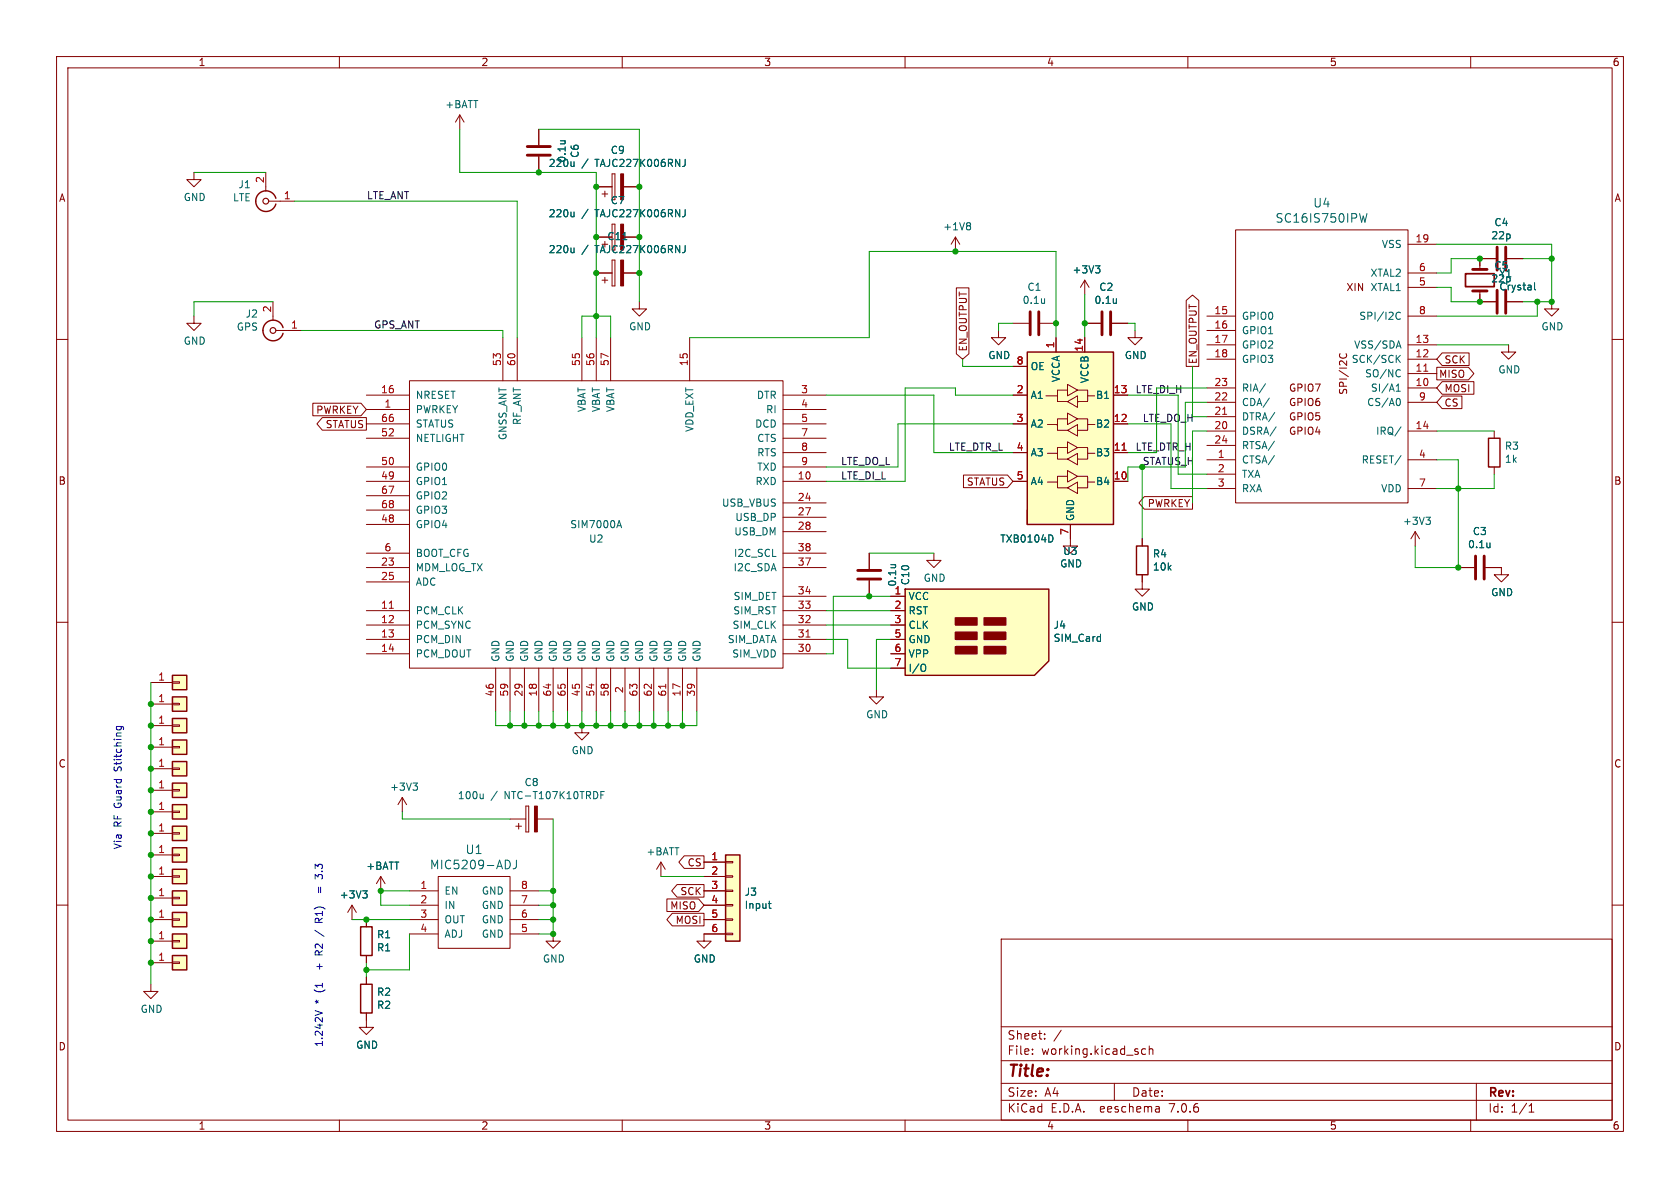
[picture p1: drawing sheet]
<svg xmlns="http://www.w3.org/2000/svg" width="297mm" height="210mm" viewBox="0 0 297 210" stroke-linecap="round" stroke-linejoin="round" font-family="sans-serif">
<defs><g id="words">
<text font-size="2.8" fill="#840000" x="178" y="190.9">Title:</text>
<g font-size="2.1" fill="#006464">
<text x="225.4" y="39.6">SC16IS750IPW</text>
<text x="232.1" y="36.9">U4</text>
<text x="75.9" y="153.9">MIC5209-ADJ</text>
<text x="82.2" y="151.2">U1</text>
</g>
<g font-size="2.1" fill="#840000">
<text x="178" y="184">Sheet:</text>
<text x="178" y="186.7">File:</text>
<text x="184.1" y="186.7">working.kicad_sch</text>
<text x="178" y="196.9">KiCad</text>
<text x="178" y="194.1">Size:</text>
<text x="184.7" y="194.1">A4</text>
<text x="185.7" y="196.9">E.D.A.</text>
<text x="194.6" y="196.9">eeschema</text>
<text x="200" y="194.1">Date:</text>
<text x="207" y="196.9">7.0.6</text>
<text x="263" y="194.3">Rev:</text>
<text x="263" y="196.9">Id:</text>
<text x="267.1" y="196.9">1/1</text>
</g>
<g font-size="1.8" fill="#840000">
<text x="35" y="11.9">1</text>
<text x="85" y="11.9">2</text>
<text x="135" y="11.9">3</text>
<text x="185" y="11.9">4</text>
<text x="235" y="11.9">5</text>
<text x="285" y="11.9">6</text>
<text x="10.3" y="35.9">A</text>
<text x="285.3" y="35.9">A</text>
<text x="237.9" y="51.7">XIN</text>
<text x="171.1" y="62.2" transform="rotate(-90 171.1 62.2)">EN_OUTPUT</text>
<text x="211.8" y="64.5" transform="rotate(-90 211.8 64.5)">EN_OUTPUT</text>
<text x="255.3" y="64.5">SCK</text>
<text x="227.8" y="72">GPIO6</text>
<text x="227.8" y="69.5">GPIO7</text>
<text x="238.4" y="69.9" transform="rotate(-90 238.4 69.9)">SPI/I2C</text>
<text x="254.3" y="67">MISO</text>
<text x="255.3" y="69.5">MOSI</text>
<text x="55.8" y="73.3">PWRKEY</text>
<text x="57.5" y="75.9">STATUS</text>
<text x="227.8" y="77.1">GPIO4</text>
<text x="227.8" y="74.5">GPIO5</text>
<text x="255.3" y="72.1">CS</text>
<text x="10.3" y="85.9">B</text>
<text x="170.8" y="86">STATUS</text>
<text x="202.8" y="89.9">PWRKEY</text>
<text x="285.3" y="85.9">B</text>
<text x="10.3" y="135.9">C</text>
<text x="285.3" y="135.9">C</text>
<text x="121.5" y="153.4">CS</text>
<text x="118.4" y="161">MISO</text>
<text x="120.2" y="158.4">SCK</text>
<text x="119.3" y="163.5">MOSI</text>
<text x="10.3" y="185.9">D</text>
<text x="285.3" y="185.9">D</text>
<text x="35" y="199.9">1</text>
<text x="85" y="199.9">2</text>
<text x="135" y="199.9">3</text>
<text x="185" y="199.9">4</text>
<text x="235" y="199.9">5</text>
<text x="285" y="199.9">6</text>
</g>
<g font-size="1.8" fill="#006464">
<text x="78.6" y="19.3">+BATT</text>
<text x="96.9" y="29.7">220u</text>
<text x="100.2" y="28.9" transform="rotate(-90 100.2 28.9)">0.1u</text>
<text x="102.5" y="28" transform="rotate(-90 102.5 28)">C6</text>
<text x="102.9" y="29.7">/</text>
<text x="105.4" y="29.7">TAJC227K006RNJ</text>
<text x="107.9" y="27.4">C9</text>
<text x="32.4" y="35.7">GND</text>
<text x="41.1" y="35.8">LTE</text>
<text x="42.1" y="33.5">J1</text>
<text x="96.9" y="38.6">220u</text>
<text x="102.9" y="38.6">/</text>
<text x="105.4" y="38.6">TAJC227K006RNJ</text>
<text x="107.9" y="36.3">C7</text>
<text x="166.6" y="40.9">+1V8</text>
<text x="264.1" y="40.2">C4</text>
<text x="96.9" y="45">220u</text>
<text x="102.9" y="45">/</text>
<text x="105.4" y="45">TAJC227K006RNJ</text>
<text x="107.3" y="42.6">C11</text>
<text x="244.2" y="44">VSS</text>
<text x="263.5" y="42.5">22p</text>
<text x="264.1" y="47.8">C5</text>
<text x="180.7" y="53.9">0.1u</text>
<text x="181.5" y="51.6">C1</text>
<text x="189.5" y="48.5">+3V3</text>
<text x="193.4" y="53.9">0.1u</text>
<text x="194.2" y="51.6">C2</text>
<text x="242.2" y="51.7">XTAL1</text>
<text x="242.2" y="49.1">XTAL2</text>
<text x="263.5" y="50.1">22p</text>
<text x="265" y="49.2">Y1</text>
<text x="265" y="51.5">Crystal</text>
<text x="41.8" y="58.6">GPS</text>
<text x="43.3" y="56.3">J2</text>
<text x="111.1" y="58.6">GND</text>
<text x="219.5" y="56.7">GPIO0</text>
<text x="219.5" y="59.3">GPIO1</text>
<text x="240.2" y="56.7">SPI/I2C</text>
<text x="272.4" y="58.6">GND</text>
<text x="32.4" y="61.1">GND</text>
<text x="174.6" y="63.7">GND</text>
<text x="182.1" y="65.6">OE</text>
<text x="198.8" y="63.7">GND</text>
<text x="219.5" y="61.8">GPIO2</text>
<text x="219.5" y="64.4">GPIO3</text>
<text x="238.9" y="64.4">SCK/SCK</text>
<text x="239.3" y="61.8">VSS/SDA</text>
<text x="73.4" y="70.7">NRESET</text>
<text x="133.7" y="70.7">DTR</text>
<text x="182.1" y="70.7">A1</text>
<text x="187.6" y="67.7" transform="rotate(-90 187.6 67.7)">VCCA</text>
<text x="192.6" y="67.8" transform="rotate(-90 192.6 67.8)">VCCB</text>
<text x="193.7" y="70.7">B1</text>
<text x="219.5" y="72">CDA/</text>
<text x="219.5" y="69.4">RIA/</text>
<text x="241.2" y="66.9">SO/NC</text>
<text x="241.6" y="72">CS/A0</text>
<text x="242.3" y="69.4">SI/A1</text>
<text x="264.8" y="66.2">GND</text>
<text x="73.4" y="73.3">PWRKEY</text>
<text x="73.4" y="75.8">STATUS</text>
<text x="89.8" y="77.9" transform="rotate(-90 89.8 77.9)">GNSS_ANT</text>
<text x="92.3" y="75.2" transform="rotate(-90 92.3 75.2)">RF_ANT</text>
<text x="103.7" y="72.9" transform="rotate(-90 103.7 72.9)">VBAT</text>
<text x="106.3" y="72.9" transform="rotate(-90 106.3 72.9)">VBAT</text>
<text x="108.8" y="72.9" transform="rotate(-90 108.8 72.9)">VBAT</text>
<text x="122.8" y="76.5" transform="rotate(-90 122.8 76.5)">VDD_EXT</text>
<text x="133.4" y="75.8">DCD</text>
<text x="135.3" y="73.3">RI</text>
<text x="182.1" y="75.8">A2</text>
<text x="193.7" y="75.8">B2</text>
<text x="219.5" y="77.1">DSRA/</text>
<text x="219.5" y="74.5">DTRA/</text>
<text x="243.2" y="77.1">IRQ/</text>
<text x="73.4" y="83.4">GPIO0</text>
<text x="73.4" y="78.3">NETLIGHT</text>
<text x="133.8" y="78.3">CTS</text>
<text x="133.8" y="80.9">RTS</text>
<text x="133.8" y="83.4">TXD</text>
<text x="182.1" y="80.9">A3</text>
<text x="193.7" y="80.9">B3</text>
<text x="219.5" y="82.1">CTSA/</text>
<text x="219.5" y="79.6">RTSA/</text>
<text x="240.6" y="82.1">RESET/</text>
<text x="265.9" y="79.7">R3</text>
<text x="265.9" y="82">1k</text>
<text x="73.4" y="86">GPIO1</text>
<text x="73.4" y="88.5">GPIO2</text>
<text x="127.5" y="89.8">USB_VBUS</text>
<text x="133.5" y="86">RXD</text>
<text x="182.1" y="86">A4</text>
<text x="193.7" y="86">B4</text>
<text x="219.5" y="84.7">TXA</text>
<text x="219.5" y="87.2">RXA</text>
<text x="244.1" y="87.2">VDD</text>
<text x="73.4" y="93.6">GPIO4</text>
<text x="73.4" y="91">GPIO3</text>
<text x="100.7" y="93.6">SIM7000A</text>
<text x="129.7" y="94.8">USB_DM</text>
<text x="129.9" y="92.3">USB_DP</text>
<text x="190.1" y="92.2" transform="rotate(-90 190.1 92.2)">GND</text>
<text x="247.9" y="93">+3V3</text>
<text x="260.3" y="94.8">C3</text>
<text x="73.4" y="101.2">MDM_LOG_TX</text>
<text x="73.4" y="98.7">BOOT_CFG</text>
<text x="104" y="96.1">U2</text>
<text x="129.6" y="101.2">I2C_SDA</text>
<text x="129.7" y="98.7">I2C_SCL</text>
<text x="176.7" y="96.1">TXB0104D</text>
<text x="187.3" y="100.5">GND</text>
<text x="187.9" y="98.3">U3</text>
<text x="203.7" y="98.8">R4</text>
<text x="203.7" y="101.1">10k</text>
<text x="259.4" y="97.1">0.1u</text>
<text x="73.4" y="103.7">ADC</text>
<text x="129.6" y="106.3">SIM_DET</text>
<text x="158.6" y="103.8" transform="rotate(-90 158.6 103.8)">0.1u</text>
<text x="160.5" y="106.3">VCC</text>
<text x="160.9" y="103.5" transform="rotate(-90 160.9 103.5)">C10</text>
<text x="163.2" y="103">GND</text>
<text x="263.5" y="105.6">GND</text>
<text x="73.4" y="108.8">PCM_CLK</text>
<text x="73.4" y="111.4">PCM_SYNC</text>
<text x="73.4" y="113.9">PCM_DIN</text>
<text x="128.6" y="113.9">SIM_DATA</text>
<text x="129.4" y="111.4">SIM_CLK</text>
<text x="129.5" y="108.8">SIM_RST</text>
<text x="160.5" y="108.8">RST</text>
<text x="160.5" y="111.4">CLK</text>
<text x="160.5" y="113.9">GND</text>
<text x="186.2" y="111.4">J4</text>
<text x="186.2" y="113.7">SIM_Card</text>
<text x="200" y="108.1">GND</text>
<text x="73.4" y="116.4">PCM_DOUT</text>
<text x="88.5" y="117.1" transform="rotate(-90 88.5 117.1)">GND</text>
<text x="91" y="117.1" transform="rotate(-90 91 117.1)">GND</text>
<text x="93.6" y="117.1" transform="rotate(-90 93.6 117.1)">GND</text>
<text x="96.1" y="117.1" transform="rotate(-90 96.1 117.1)">GND</text>
<text x="98.7" y="117.1" transform="rotate(-90 98.7 117.1)">GND</text>
<text x="101.2" y="117.1" transform="rotate(-90 101.2 117.1)">GND</text>
<text x="103.7" y="117.1" transform="rotate(-90 103.7 117.1)">GND</text>
<text x="106.3" y="117.1" transform="rotate(-90 106.3 117.1)">GND</text>
<text x="108.8" y="117.1" transform="rotate(-90 108.8 117.1)">GND</text>
<text x="111.4" y="117.1" transform="rotate(-90 111.4 117.1)">GND</text>
<text x="113.9" y="117.1" transform="rotate(-90 113.9 117.1)">GND</text>
<text x="116.4" y="117.1" transform="rotate(-90 116.4 117.1)">GND</text>
<text x="119" y="117.1" transform="rotate(-90 119 117.1)">GND</text>
<text x="121.5" y="117.1" transform="rotate(-90 121.5 117.1)">GND</text>
<text x="124.1" y="117.1" transform="rotate(-90 124.1 117.1)">GND</text>
<text x="129.3" y="116.4">SIM_VDD</text>
<text x="160.5" y="116.4">VPP</text>
<text x="160.5" y="119">I/O</text>
<text x="153" y="127.2">GND</text>
<text x="101" y="133.5">GND</text>
<text x="68.9" y="140">+3V3</text>
<text x="80.8" y="141.5">100u</text>
<text x="86.8" y="141.5">/</text>
<text x="89.3" y="141.5">NTC-T107K10TRDF</text>
<text x="92.6" y="139.2">C8</text>
<text x="64.7" y="153.9">+BATT</text>
<text x="114.2" y="151.4">+BATT</text>
<text x="60" y="159">+3V3</text>
<text x="78.5" y="158.3">EN</text>
<text x="78.5" y="160.9">IN</text>
<text x="85.1" y="160.9">GND</text>
<text x="85.1" y="158.3">GND</text>
<text x="131.6" y="158.5">J3</text>
<text x="131.6" y="160.9">Input</text>
<text x="66.6" y="166.1">R1</text>
<text x="78.5" y="163.4">OUT</text>
<text x="78.5" y="166">ADJ</text>
<text x="85.1" y="166">GND</text>
<text x="85.1" y="163.4">GND</text>
<text x="66.6" y="168.4">R1</text>
<text x="95.9" y="170.4">GND</text>
<text x="122.6" y="170.4">GND</text>
<text x="24.8" y="179.2">GND</text>
<text x="66.6" y="176.2">R2</text>
<text x="66.6" y="178.5">R2</text>
<text x="62.9" y="185.6">GND</text>
</g>
<g font-size="1.8" fill="#a90000">
<text x="46.7" y="32.5" transform="rotate(-90 46.7 32.5)">2</text>
<text x="50.1" y="35.3">1</text>
<text x="250.1" y="42.9">19</text>
<text x="250.8" y="50.5">5</text>
<text x="250.8" y="48">6</text>
<text x="48" y="55.3" transform="rotate(-90 48 55.3)">2</text>
<text x="51.4" y="58.2">1</text>
<text x="214.6" y="55.6">15</text>
<text x="214.6" y="58.2">16</text>
<text x="250.8" y="55.6">8</text>
<text x="88.6" y="64.8" transform="rotate(-90 88.6 64.8)">53</text>
<text x="91.2" y="64.8" transform="rotate(-90 91.2 64.8)">60</text>
<text x="102.6" y="64.8" transform="rotate(-90 102.6 64.8)">55</text>
<text x="105.2" y="64.8" transform="rotate(-90 105.2 64.8)">56</text>
<text x="107.7" y="64.8" transform="rotate(-90 107.7 64.8)">57</text>
<text x="121.7" y="64.8" transform="rotate(-90 121.7 64.8)">15</text>
<text x="179.6" y="64.5">8</text>
<text x="186.4" y="61.7" transform="rotate(-90 186.4 61.7)">1</text>
<text x="191.5" y="62.3" transform="rotate(-90 191.5 62.3)">14</text>
<text x="214.6" y="60.7">17</text>
<text x="214.6" y="63.2">18</text>
<text x="250.1" y="65.8">11</text>
<text x="250.1" y="63.2">12</text>
<text x="250.1" y="60.7">13</text>
<text x="67.3" y="69.6">16</text>
<text x="141.5" y="69.6">3</text>
<text x="179.6" y="69.6">2</text>
<text x="196.8" y="69.6">13</text>
<text x="214.6" y="70.9">22</text>
<text x="214.6" y="68.3">23</text>
<text x="250.1" y="68.3">10</text>
<text x="250.8" y="70.9">9</text>
<text x="67.3" y="77.2">52</text>
<text x="67.3" y="74.7">66</text>
<text x="67.9" y="72.1">1</text>
<text x="141.5" y="72.1">4</text>
<text x="141.5" y="74.7">5</text>
<text x="141.5" y="77.2">7</text>
<text x="179.6" y="74.7">3</text>
<text x="196.8" y="74.7">12</text>
<text x="214.6" y="75.9">20</text>
<text x="214.6" y="73.4">21</text>
<text x="250.1" y="75.9">14</text>
<text x="67.3" y="82.3">50</text>
<text x="141.5" y="79.8">8</text>
<text x="141.5" y="82.3">9</text>
<text x="179.6" y="79.8">4</text>
<text x="196.8" y="79.8">11</text>
<text x="214.6" y="78.5">24</text>
<text x="215.2" y="81">1</text>
<text x="215.2" y="83.6">2</text>
<text x="250.8" y="81">4</text>
<text x="67.3" y="84.8">49</text>
<text x="67.3" y="87.4">67</text>
<text x="67.3" y="89.9">68</text>
<text x="140.9" y="84.8">10</text>
<text x="140.9" y="88.6">24</text>
<text x="179.6" y="84.8">5</text>
<text x="196.8" y="84.8">10</text>
<text x="215.2" y="86.1">3</text>
<text x="250.8" y="86.1">7</text>
<text x="67.3" y="92.5">48</text>
<text x="140.9" y="91.2">27</text>
<text x="140.9" y="93.7">28</text>
<text x="189" y="94.7" transform="rotate(-90 189 94.7)">7</text>
<text x="67.3" y="100.1">23</text>
<text x="67.9" y="97.5">6</text>
<text x="140.9" y="100.1">37</text>
<text x="140.9" y="97.5">38</text>
<text x="67.3" y="107.7">11</text>
<text x="67.3" y="102.6">25</text>
<text x="140.9" y="107.7">33</text>
<text x="140.9" y="105.2">34</text>
<text x="158" y="105.2">1</text>
<text x="158" y="107.7">2</text>
<text x="67.3" y="110.2">12</text>
<text x="67.3" y="112.8">13</text>
<text x="140.9" y="112.8">31</text>
<text x="140.9" y="110.2">32</text>
<text x="158" y="110.2">3</text>
<text x="158" y="112.8">5</text>
<text x="67.3" y="115.3">14</text>
<text x="140.9" y="115.3">30</text>
<text x="158" y="115.3">6</text>
<text x="158" y="117.9">7</text>
<text x="27.9" y="120.4">1</text>
<text x="27.9" y="124.2">1</text>
<text x="87.4" y="123.2" transform="rotate(-90 87.4 123.2)">46</text>
<text x="89.9" y="123.2" transform="rotate(-90 89.9 123.2)">59</text>
<text x="92.5" y="123.2" transform="rotate(-90 92.5 123.2)">29</text>
<text x="95" y="123.2" transform="rotate(-90 95 123.2)">18</text>
<text x="97.5" y="123.2" transform="rotate(-90 97.5 123.2)">64</text>
<text x="100.1" y="123.2" transform="rotate(-90 100.1 123.2)">65</text>
<text x="102.6" y="123.2" transform="rotate(-90 102.6 123.2)">45</text>
<text x="105.2" y="123.2" transform="rotate(-90 105.2 123.2)">54</text>
<text x="107.7" y="123.2" transform="rotate(-90 107.7 123.2)">58</text>
<text x="110.2" y="122.6" transform="rotate(-90 110.2 122.6)">2</text>
<text x="112.8" y="123.2" transform="rotate(-90 112.8 123.2)">63</text>
<text x="115.3" y="123.2" transform="rotate(-90 115.3 123.2)">62</text>
<text x="117.9" y="123.2" transform="rotate(-90 117.9 123.2)">61</text>
<text x="120.4" y="123.2" transform="rotate(-90 120.4 123.2)">17</text>
<text x="122.9" y="123.2" transform="rotate(-90 122.9 123.2)">39</text>
<text x="27.9" y="128">1</text>
<text x="27.9" y="131.8">1</text>
<text x="27.9" y="135.6">1</text>
<text x="27.9" y="139.4">1</text>
<text x="27.9" y="143.3">1</text>
<text x="27.9" y="147.1">1</text>
<text x="27.9" y="150.9">1</text>
<text x="27.9" y="154.7">1</text>
<text x="125.7" y="152.1">1</text>
<text x="125.7" y="154.7">2</text>
<text x="27.9" y="158.5">1</text>
<text x="74.2" y="157.2">1</text>
<text x="74.2" y="159.8">2</text>
<text x="92" y="159.8">7</text>
<text x="92" y="157.2">8</text>
<text x="125.7" y="157.2">3</text>
<text x="125.7" y="159.8">4</text>
<text x="27.9" y="166.1">1</text>
<text x="27.9" y="162.3">1</text>
<text x="74.2" y="162.3">3</text>
<text x="74.2" y="164.8">4</text>
<text x="92" y="164.8">5</text>
<text x="92" y="162.3">6</text>
<text x="125.7" y="162.3">5</text>
<text x="125.7" y="164.8">6</text>
<text x="27.9" y="169.9">1</text>
</g>
<g font-size="1.8" fill="#0f0f0f">
<text x="64.8" y="35.3">LTE_ANT</text>
<text x="66" y="58.2">GPS_ANT</text>
<text x="200.7" y="69.6">LTE_DI_H</text>
<text x="201.9" y="74.7">LTE_DO_H</text>
<text x="148.6" y="82.3">LTE_DO_L</text>
<text x="167.6" y="79.7">LTE_DTR_L</text>
<text x="200.7" y="79.7">LTE_DTR_H</text>
<text x="148.6" y="84.8">LTE_DI_L</text>
</g>
<text font-size="1.8" fill="#009600" x="201.9" y="82.3">STATUS_H</text>
<g font-size="1.8" fill="#0000c2">
<text x="21.6" y="136" transform="rotate(-90 21.6 136)">Stitching</text>
<text x="21.6" y="146.2" transform="rotate(-90 21.6 146.2)">RF Guard</text>
<text x="21.6" y="150.2" transform="rotate(-90 21.6 150.2)">Via</text>
<text x="57.1" y="153.6" transform="rotate(-90 57.1 153.6)">3.3</text>
<text x="57.1" y="156.4" transform="rotate(-90 57.1 156.4)">=</text>
<text x="57.1" y="162" transform="rotate(-90 57.1 162)">R1)</text>
<text x="57.1" y="170.9" transform="rotate(-90 57.1 170.9)">+</text>
<text x="57.1" y="168.2" transform="rotate(-90 57.1 168.2)">R2</text>
<text x="57.1" y="177.5" transform="rotate(-90 57.1 177.5)">*</text>
<text x="57.1" y="175.3" transform="rotate(-90 57.1 175.3)">(1</text>
<text x="57.1" y="185.2" transform="rotate(-90 57.1 185.2)">1.242V</text>
</g>
</g></defs>
<g fill="none" stroke="#840000" stroke-width=".18">
<path d="M10 10h277v190h-277zM12 12h273v186h-273zM60 10v2M110 10v2M160 10v2M210 10v2M260 10v2M34.3 30.5v1.3h1.3l-1.3 1.2-1.3-1.2h1.3M47 30.5v3.3M47.5 35.6h4.6M81.3 20.3l-.8 1.3M81.3 20.3v2.6"/>
<path d="M81.3 20.3l.7 1.3M95.2 22.9v2.8M95.2 27.7v2.8M105.4 33h2.8M106.4 34.3h1M106.9 33.8v1M108.2 30.7v4.6zM108.2 30.7h.5zM108.2 39.6v4.6zM108.2 39.6h.5zM108.7 30.7v4.6zM108.7 39.6v4.6z"/>
<path d="M110.2 33h2.8M10 60h2M34.3 55.9v1.3h1.3l-1.3 1.2-1.3-1.2h1.3M48.3 53.3v3.3M48.8 58.4h4.5M88.9 59.7v7.6M91.4 59.7v7.6M102.9 59.7v7.6M105.4 48.3h2.8M105.4 59.7v7.6M105.4 41.9h2.8M106.4 49.5h1"/>
<path d="M106.9 42.7v1M106.9 49v1M107.9 59.7v7.6M108.2 50.5h.5zM108.2 46v4.5zM108.2 46h.5zM108.7 46v4.5zM110.2 48.3h2.8M110.2 41.9h2.8M113 53.3v1.3h1.3l-1.3 1.3-1.2-1.3h1.2M121.9 59.7v7.6M176.5 58.4v1.3h1.3l-1.3 1.3-1.2-1.3h1.2"/>
<path d="M186.7 59.7v2.5M191.8 49.5v2.6M191.8 59.7v2.5M191.8 57.2h2.8M191.8 49.5l-.8 1.3M191.8 49.5l.7 1.3M196.6 57.2h2.8M200.7 58.4v1.3h1.2l-1.2 1.3-1.3-1.3h1.3M213.4 55.9h5M213.4 58.4h5M218.4 40.6h30.5v48.3h-30.5zM248.9 55.9h5.1"/>
<path d="M248.9 43.2h5.1M248.9 50.8h5.1M248.9 48.3h5.1M261.6 51.4v1.9h2.8M264.4 45.7h-2.8v1.9M266.4 53.3h2.8M266.4 45.7h2.8M274.3 53.3v1.3h1.3l-1.3 1.3-1.3-1.3h1.3M285 60h2M64.8 74.9h7.6M64.8 69.9h7.6M64.8 72.4h7.6"/>
<path d="M64.8 77.5h7.6M72.4 67.3h66v50.8h-66zM138.4 74.9h7.6M138.4 69.9h7.6M138.4 72.4h7.6M138.4 77.5h7.6M179.1 74.9h2.5M179.1 69.9h2.5M179.1 64.8h2.5M184.9 70h2v1h1.8M185.2 75.1h1.7v1h1.8M188.7 79.1h-1.8v1"/>
<path d="M188.7 74h-1.8v1.1M188.7 69h-1.8v1M188.7 76.1l1.8-1v2zM188.7 71l1.8-1v2zM188.7 78.1l1.8 1-1.8 1zM188.7 73l1.8 1-1.8 1.1zM188.7 67.9l1.8 1.1-1.8 1zM190.5 79.1h1.8v1h1.2M190.5 74h1.8v1.1h1.2M190.5 69h1.8v1h1.2M192.3 75.1v1h-1.8M192.3 70v1h-1.8"/>
<path d="M196.8 74.9h2.6M196.8 69.9h2.6M213.4 68.6h5M213.4 63.5h5M213.4 61h5M213.4 76.2h5M213.4 73.7h5M213.4 71.1h5M213.4 78.7h5M236.9 62.5l-.1 .3 .1 .3 .4 .2M237.9 62.5l.2 .3-.1 .3-.5 .2M248.9 68.6h5.1"/>
<path d="M248.9 66h5.1M248.9 63.5h5.1M248.9 61h5.1M248.9 76.2h5.1M248.9 71.1h5.1M264.2 76.2v1.3M266.7 61v1.2h1.3l-1.3 1.3-1.3-1.3h1.3M64.8 85.1h7.6M64.8 97.8h7.6M64.8 92.7h7.6M64.8 82.6h7.6M64.8 87.6h7.6"/>
<path d="M64.8 90.2h7.6M138.4 85.1h7.6M138.4 80h7.6M138.4 88.9h7.6M138.4 91.4h7.6M138.4 94h7.6M138.4 97.8h7.6M138.4 82.6h7.6M165.1 97.8v1.3h1.3l-1.3 1.2-1.3-1.2h1.3M179.1 85.1h2.5M179.1 80h2.5M185.2 85.2h1.7v1h1.8"/>
<path d="M185.2 80.1h1.7v1.1h1.8M188.7 84.2h-1.8v1M188.7 86.2l1.8-1v2zM188.7 81.2l1.8-1.1v2.1zM188.7 83.2l1.8 1-1.8 1zM189.2 92.7v3.8h1.3l-1.3 1.3-1.2-1.3h1.2M190.5 84.2h1.8v1h1.2M192.3 85.2v1h-1.8M192.3 80.1v1.1h-1.8M196.8 85.1h2.6M196.8 80h2.6M201.9 95.3v1.2"/>
<path d="M213.4 81.3h5M213.4 83.8h5M213.4 86.4h5M248.9 81.3h5.1M248.9 86.4h5.1M250.2 94l-.8 1.3M250.2 94v2.5M250.2 94l.8 1.3M264.2 82.6v1.2M10 110h2M64.8 100.3h7.6M64.8 108h7.6"/>
<path d="M64.8 110.5h7.6M64.8 113h7.6M64.8 115.6h7.6M64.8 102.9h7.6M87.6 118.1v7.6M90.2 118.1v7.6M92.7 118.1v7.6M95.2 118.1v7.6M97.8 118.1v7.6M100.3 118.1v7.6M102.9 118.1v7.6M105.4 118.1v7.6"/>
<path d="M107.9 118.1v7.6M110.5 118.1v7.6M113 118.1v7.6M115.6 118.1v7.6M118.1 118.1v7.6M120.6 118.1v7.6M123.2 118.1v7.6M138.4 100.3h7.6M138.4 108h7.6M138.4 110.5h7.6M138.4 113h7.6M138.4 115.6h7.6"/>
<path d="M138.4 105.4h7.6M201.9 101.6v2.5h1.3l-1.3 1.3-1.2-1.3h1.2M257.8 100.3h2.8M262.6 100.3h2.8v1.3h1.3l-1.3 1.3-1.2-1.3h1.2M285 110h2M26.7 120.7h3.8M26.7 124.5h3.8M26.7 135.9h3.8M26.7 139.7h3.8M26.7 128.3h3.8M26.7 132.1h3.8M30.5 120.5h1.2v.3h-1.2z"/>
<path d="M30.5 124.3h1.2v.3h-1.2zM30.5 135.8h1.2v.2h-1.2zM30.5 139.6h1.2v.2h-1.2zM30.5 128.1h1.2v.3h-1.2zM30.5 132h1.2v.2h-1.2zM154.9 121.9v1.3h1.3l-1.3 1.3-1.2-1.3h1.2M10 160h2M26.7 151.1h3.8M26.7 154.9h3.8M26.7 158.8h3.8M26.7 143.5h3.8M26.7 147.3h3.8"/>
<path d="M30.5 151h1.2v.3h-1.2zM30.5 154.8h1.2v.3h-1.2zM30.5 158.6h1.2v.3h-1.2zM30.5 143.4h1.2v.2h-1.2zM30.5 147.2h1.2v.2h-1.2zM67.3 154.9l-.8 1.3M67.3 154.9v2.6M67.3 154.9l.8 1.3M71.1 141l-.7 1.2M71.1 141v2.5M71.1 141l.8 1.2M72.4 157.5h5.1"/>
<path d="M77.5 154.9h12.7v12.7h-12.7zM90.2 157.5h5M116.8 152.4l-.7 1.3M116.8 152.4v2.5M116.8 152.4l.8 1.3M285 160h2M26.7 174v1.3h1.2l-1.2 1.2-1.3-1.2h1.3M26.7 162.6h3.8M26.7 166.4h3.8M26.7 170.2h3.8M30.5 166.2h1.2v.3h-1.2zM30.5 162.4h1.2v.3h-1.2z"/>
<path d="M30.5 170.1h1.2v.2h-1.2zM62.2 160l-.7 1.3M62.2 160v2.6M62.2 160l.8 1.3M64.8 179.1v2.5h1.2l-1.2 1.3-1.3-1.3h1.3M64.8 162.6v1.2M64.8 168.9v1.3M64.8 172.7v1.3M72.4 160h5.1M72.4 162.6h5.1M72.4 165.1h5.1M90.2 160h5"/>
<path d="M90.2 162.6h5M90.2 165.1h5M97.8 165.1v1.3h1.3l-1.3 1.2-1.3-1.2h1.3M124.5 165.1v1.3h1.2l-1.2 1.2-1.3-1.2h1.3M177 166h108v32h-108zM60 198v2M110 198v2M160 198v2M177 194.5h108M177 191.5h108M177 187.5h108M177 181.5h108"/>
<path d="M182.5 186.3v.1M182.5 185.5v.1M184.7 183.6v.1M184.7 182.8v.1M187.6 182.1l-1.3 2M197 191.5v3M202.5 185.5l-.4-.1-.3 .3v.4l.2 .2h.5M203.2 185.5l.2-.1 .3 .1 .1 .9M203.2 184.9v1.5M204.9 195.7l.1 .9M205 196.5l-.2 .1M205 196h-.2"/>
<path d="M210 198v2M260 198v2M261 191.5v6.5M270.3 196.6h.9M270.3 195.5l.4-.4v1.5"/>
</g>
<g fill="#ffffc2" stroke="#ffffc2" stroke-width=".18">
<path d="M181.6 62.2h15.2v30.5h-15.2z"/>
<path d="M30.5 119.4h2.5v2.5h-2.5z"/>
<path d="M30.5 149.9h2.5v2.5h-2.5z"/>
<path d="M30.5 153.7h2.5v2.5h-2.5z"/>
<path d="M30.5 157.5h2.5v2.5h-2.5z"/>
<path d="M30.5 123.2h2.5v2.5h-2.5z"/>
<path d="M30.5 134.6h2.5v2.6h-2.5z"/>
<path d="M30.5 165.1h2.5v2.5h-2.5z"/>
<path d="M30.5 161.3h2.5v2.5h-2.5z"/>
<path d="M30.5 138.4h2.5v2.6h-2.5z"/>
<path d="M30.5 168.9h2.5v2.6h-2.5z"/>
<path d="M30.5 127h2.5v2.5h-2.5z"/>
<path d="M30.5 130.8h2.5v2.6h-2.5z"/>
<path d="M30.5 142.2h2.5v2.6h-2.5z"/>
<path d="M30.5 146.1h2.5v2.5h-2.5z"/>
</g>
<g fill="none" stroke="#840000" stroke-width=".25">
<path d="M48.8 35.1a1.81 1.81 0 0 0-2.8-1 1.81 1.81 0 0 0 0 2.9 1.81 1.81 0 0 0 2.8-.9M50 57.9a1.81 1.81 0 0 0-2.8-1 1.81 1.81 0 0 0 0 3 1.81 1.81 0 0 0 2.8-1M181.6 62.2h15.2v30.5h-15.2zM263.1 77.5h2.1v5.1h-2.1zM181.6 90.2v2.5zM200.9 96.5h2v5.1h-2zM30.5 119.4h2.5v2.5h-2.5zM30.5 123.2h2.5v2.5h-2.5zM30.5 134.6h2.5v2.6h-2.5zM30.5 138.4h2.5v2.6h-2.5zM30.5 127h2.5v2.5h-2.5zM30.5 130.8h2.5v2.6h-2.5z"/>
<path d="M30.5 149.9h2.5v2.5h-2.5zM30.5 153.7h2.5v2.5h-2.5zM30.5 157.5h2.5v2.5h-2.5zM30.5 142.2h2.5v2.6h-2.5zM30.5 146.1h2.5v2.5h-2.5zM30.5 165.1h2.5v2.5h-2.5zM30.5 161.3h2.5v2.5h-2.5zM30.5 168.9h2.5v2.6h-2.5zM63.8 174h2v5.1h-2zM63.8 163.8h2v5.1h-2z"/>
</g>
<path d="M198.4 79.6h.7M216.1 73.2h.8M251.7 65.6h.7M68.8 107.5h.7M142.5 112.6h.7M117.7 121v.7" fill="none" stroke="#a90000" stroke-width=".18"/>
<g fill="none" stroke="#006464" stroke-width=".18">
<path d="M99.1 24.9h.8M99.8 24.9h.1M101.5 28.6v.8M101.5 37.5v.8M101.5 29.3l-.2 .1M101.5 38.2l-.2 .1M121.1 28.2v.9l-.3 .3M121.1 37.1v.9l-.3 .3M241.7 37.8l-.4 1.5-.3-1.1-.3 1.1M101.5 43.8v.9M101.5 44.6l-.2 .1M110.1 42.4h.7"/>
<path d="M121.1 43.4v.9l-.3 .4M193.7 47h.7l-.4 .5M194.2 47.5l.2 .2v.3l-.2 .3M197.4 52.8v.8M197.4 53.5l-.1 .1M246.8 56.2l.4 .3 .4-.2M247.6 55.3l-.4-.1-.4 .3M271.3 50v1.1l.2 .2M223.7 67.8l-1.1 1.7M224.4 70.4l-1.1 1.6M225.6 75.4l-1.1 1.7M246.8 69.2h.8"/>
<path d="M246.8 68.3l.4-.4v1.3M247 61.2h.6M247 63.4l.6 .7M247.1 70.4a.68 .68 0 0 1 .5 .7 .68 .68 0 0 1-.5 .6M247.3 60.3l.4 1.2M247.3 65.3l.3 .2M247.6 66.5l-.3 .1M247.6 62.8l-.8 .7M247.7 75.4l-1.1 1.7M109.2 92.9h.6M109.5 92l.4 1.3M185.9 94.6l.2 .5-.2 .7"/>
<path d="M247.7 80.5l-1.1 1.7M252.1 91.4h.8l-.5 .5M252.6 91.9l.3 .3v.3l-.3 .2M263.4 96v.8M263.4 96.7l-.1 .1M73 138.4h.8l-.4 .5M73.6 138.9l.2 .3v.3l-.2 .2M64.1 157.5h.8l-.4 .5M64.7 158l.2 .2v.3l-.2 .2M89.7 152.1a.82 .82 0 0 1 .5 .7 .82 .82 0 0 1-.5 .8M91.3 152.1v1a.49 .49 0 0 1-.6 .5"/>
</g>
<path d="M93.2 25.9h4.1M93.2 27.4h4.1M194.8 55.1v4.1M196.3 55.1v4.1M260.3 51.4h2.6M260.3 47.6h2.6M264.7 43.7v4.1M264.7 51.3v4.1M266.2 43.7v4.1M266.2 51.3v4.1M260.9 98.3v4.1M262.4 98.3v4.1" fill="none" stroke="#840000" stroke-width=".51"/>
<g fill="none" stroke="#840000" stroke-width=".2">
<circle cx="47" cy="35.6" r=".51"/>
<circle cx="48.3" cy="58.4" r=".51"/>
</g>
<path d="M259.1 48.4h5.1v2.3h-5.1z" fill="none" stroke="#840000" stroke-width=".3"/>
<g fill="#840000" stroke="#840000" stroke-width=".18">
<path d="M109.7 46h.5v4.5h-.5z"/>
<path d="M109.7 30.7h.5v4.6h-.5z"/>
<path d="M109.7 39.6h.5v4.6h-.5z"/>
</g>
<path d="M160 104.1h25.4v12.7l-2.5 2.6h-22.9z" fill="#ffffc2"/>
<g fill="#840000" stroke="#840000" stroke-width=".25">
<path d="M168.9 114.3h3.8v1.3h-3.8z"/>
<path d="M168.9 111.8h3.8v1.2h-3.8z"/>
<path d="M168.9 109.2h3.8v1.3h-3.8z"/>
<path d="M174 114.3h3.8v1.3h-3.8z"/>
<path d="M174 111.8h3.8v1.2h-3.8z"/>
<path d="M174 109.2h3.8v1.3h-3.8z"/>
</g>
<path d="M160 104.1h25.4v12.7l-2.5 2.6h-22.9zM128.3 151.1h2.5v15.3h-2.5z" fill="none" stroke="#840000" stroke-width=".25"/>
<g fill="none" stroke="#840000" stroke-width=".18">
<path d="M95.2 22.9v2.8M95.2 27.7v2.8M105.4 33h2.8M110.2 33h2.8M105.4 48.3h2.8M105.4 41.9h2.8M110.2 48.3h2.8M110.2 41.9h2.8M168.9 41.9l-.8 1.3M168.9 41.9v2.6M168.9 41.9l.8 1.3M169.1 50.9h2.2v11.6l-1.1 1-1.1-1z"/>
<path d="M179.1 57.2h2.8M183.9 57.2h2.8M186.7 59.7v2.5M191.8 57.2h2.8M191.8 59.7v2.5M196.6 57.2h2.8M209.7 53.1l1.1-.9 1.1 .9v11.7h-2.2zM261.6 52.1v1.2h2.8M264.4 45.7h-2.8v1.3M266.4 45.7h2.8M266.4 53.3h2.8M55.3 71.3h8.5l1 1.1-1 1.1h-8.5z"/>
<path d="M57 73.8h7.8v2.2h-7.8l-1-1.1zM179.1 74.9h2.5M179.1 69.9h2.5M179.1 64.8h2.5M196.8 74.9h2.6M196.8 69.9h2.6M254 64.9h5.6l1 1.1-1 1.2h-5.6zM255 67.5h5.6v2.2h-5.6l-1-1.1zM255 62.4h4.7v2.2h-4.7l-1-1.1zM255 70h3.4v2.2h-3.4l-1-1.1zM153.7 97.8v2.8M170.3 84h7.8l1 1.1-1 1.1h-7.8z"/>
<path d="M179.1 85.1h2.5M179.1 80h2.5M189.2 92.7v2.6M196.8 85.1h2.6M196.8 80h2.6M201.9 95.3v1.2M202.3 87.8h8.5v2.2h-8.5l-.9-1.1zM153.7 102.6v2.8M157.5 105.4h2.5M157.5 108h2.5M157.5 110.5h2.5M157.5 113h2.5"/>
<path d="M157.5 115.6h2.5M157.5 118.1h2.5M201.9 101.6v1.3M257.8 100.3h2.8M262.6 100.3h2.8M102.9 128.3v1.2h1.2l-1.2 1.3-1.3-1.3h1.3M90.2 144.8h2.8M91.2 146.1h1M91.7 145.5v1.1M93 147.1h.5zM93 142.5v4.6zM93 142.5h.5z"/>
<path d="M93.5 142.5v4.6zM95 144.8h2.8M117.9 158.9h5.6l1 1.1-1 1.1h-5.6zM119.7 156.4h4.8v2.2h-4.8l-1-1.1zM121 151.3h3.5v2.2h-3.5l-1-1.1zM124.5 152.4h3.8M124.5 154.9h3.8M124.5 157.5h3.8M128.3 159.9h1.2v.2h-1.2zM128.3 157.4h1.2v.2h-1.2zM128.3 154.8h1.2v.3h-1.2zM128.3 152.3h1.2v.2h-1.2z"/>
<path d="M64.8 162.6v1.2M64.8 168.9v1.3M64.8 172.7v1.3M64.8 179.1v1.2M118.8 161.4h5.7v2.3h-5.7l-.9-1.1zM124.5 160h3.8M124.5 162.6h3.8M124.5 165.1h3.8M128.3 165h1.2v.2h-1.2zM128.3 162.4h1.2v.3h-1.2z"/>
</g>
<g fill="none" stroke="#006464" stroke-width=".18">
<path d="M99.1 24.9h.8M99.8 24.9h.1M101.5 28.6v.8M101.5 37.5v.8M101.5 29.3l-.2 .1M101.5 38.2l-.2 .1M121.1 28.2v.9l-.3 .3M121.1 37.1v.9l-.3 .3M171.3 39.4l.3 .2-.3 .3 .3 .3v.2l-.3 .2M101.5 43.8v.9M101.5 44.6l-.2 .1M110.1 42.4h.7"/>
<path d="M121.1 43.4v.9l-.3 .4M184.7 52.8v.8M184.7 53.5l-.1 .1M193.7 47h.7l-.4 .5M194.2 47.5l.2 .2v.3l-.2 .3M197.4 52.8v.8M197.4 53.5l-.1 .1M271.3 50v1.1l.2 .2M157.5 99.8h.8M158.2 99.8l.1 .1M185.9 94.6l.2 .5-.2 .7M263.4 96v.8"/>
<path d="M263.4 96.7l-.1 .1M163.3 117.4l.2 .1a.81 .81 0 0 1-.2 1.2M106.8 139.9h-.6v1.3M64.1 157.5h.8l-.4 .5M64.7 158l.2 .2v.3l-.2 .2M85.4 140.3v.9M85.4 141.1l-.2 .1M106.2 140.5h.4M135.8 159.7h.5M136 160.4l.3 .2"/>
</g>
<path d="M182.1 55.1v4.1M183.6 55.1v4.1M151.6 100.8h4.1M151.6 102.4h4.1" fill="none" stroke="#840000" stroke-width=".51"/>
<path d="M128.3 151.1h2.5v15.3h-2.5z" fill="#ffffc2" stroke="#ffffc2" stroke-width=".18"/>
<path d="M94.5 142.5h.5v4.6h-.5z" fill="#840000" stroke="#840000" stroke-width=".18"/>
<g fill="none" stroke="#0000c2" stroke-width=".18">
<path d="M20.6 128.4h1l.2 .1v.3M20.6 128.4v.4M21.4 128.4v.4M56.2 155l-.5-.4v.8M56.2 154.8l.2-.2h.3l.3 .2M56.3 156.8v1M56.7 156.8v1M55.7 164.4l1.6 1.1M55.7 178.7l1.3 .4M55.7 168.3v.5h1.3M55.8 162.5l-.1 .6h1.3M56.3 162.5l.1 .6"/>
<path d="M56.4 168.3v.5M57 162.3l-.6 .5"/>
</g>
<g fill="none" stroke="#009600" stroke-width=".18">
<path d="M34.3 30.5h12.7M52.1 35.6h39.3v24.1M81.3 22.9v7.6h24.1v29.2M95.2 22.9h17.8v30.4M48.3 53.3h-14v2.6M53.3 58.4h35.6v1.3M102.9 59.7v-3.8h5v3.8M121.9 59.7h31.8v-15.2h33v15.2M179.1 57.2h-2.6v1.2M191.8 52.1v7.6M199.4 57.2h1.3v1.2M254 50.8h2.5v2.5h5.1"/>
<path d="M254 43.2h20.3v10.1h-5.1M261.6 45.7h-5.1v2.6h-2.5M269.2 45.7h5.1M271.8 53.3v2.6h-17.8M146 69.9h19.1v10.1h14M170.2 63.5v1.3h8.9M179.1 74.9h-20.4v7.7h-12.7M179.1 69.9h-10.2v-1.3h-8.9v16.5h-14M199.4 74.9h7.6v11.5h6.4M199.4 69.9h8.9v13.9h5.1M210.8 64.8v8.9h2.6M213.4 76.2h-2.6v12.7"/>
<path d="M213.4 71.1h-3.9v11.5h-10.1v2.5M213.4 68.6h-8.9v11.4h-5.1M254 76.2h10.2M254 61h12.7M153.7 97.8h11.4M201.9 82.6v12.7M254 81.3h3.8v19h-7.6v-3.8M264.2 83.8v2.6h-10.2M146 108h11.5M146 110.5h11.5M146 113h3.9v5.1h7.6M157.5 105.4h-10.2v10.2h-1.3"/>
<path d="M157.5 113h-2.6v8.9M26.7 120.7v53.3M87.6 125.7v2.6h35.6v-2.6M90.2 125.7v2.6M92.7 125.7v2.6M95.2 125.7v2.6M97.8 125.7v2.6M100.3 125.7v2.6M102.9 125.7v2.6M105.4 125.7v2.6M107.9 125.7v2.6M110.5 125.7v2.6"/>
<path d="M113 125.7v2.6M115.6 125.7v2.6M118.1 125.7v2.6M120.6 125.7v2.6M71.1 143.5v1.3h19.1M72.4 157.5h-5.1v2.5h5.1M95.2 157.5h2.6M97.8 144.8v20.3h-2.6M116.8 154.9h7.7M62.2 162.6h10.2M64.8 170.2v2.5M72.4 165.1v6.4h-7.6"/>
<path d="M95.2 160h2.6M95.2 162.6h2.6"/>
</g>
<path d="M198.4 79.6h.7" fill="none" stroke="#a90000" stroke-width=".18"/>
<g fill="#009600" stroke="#009600" stroke-width=".18">
<circle cx="64.8" cy="162.6" r=".46"/>
<circle cx="67.3" cy="157.5" r=".46"/>
<circle cx="64.8" cy="171.5" r=".46"/>
<circle cx="26.7" cy="158.8" r=".46"/>
<circle cx="26.7" cy="154.9" r=".46"/>
<circle cx="26.7" cy="162.6" r=".46"/>
<circle cx="26.7" cy="166.4" r=".46"/>
<circle cx="26.7" cy="170.2" r=".46"/>
<circle cx="95.2" cy="30.5" r=".46"/>
<circle cx="113" cy="33" r=".46"/>
<circle cx="113" cy="48.3" r=".46"/>
<circle cx="113" cy="41.9" r=".46"/>
<circle cx="105.4" cy="48.3" r=".46"/>
<circle cx="105.4" cy="41.9" r=".46"/>
<circle cx="105.4" cy="55.9" r=".46"/>
<circle cx="105.4" cy="33" r=".46"/>
<circle cx="107.9" cy="128.3" r=".46"/>
<circle cx="110.5" cy="128.3" r=".46"/>
<circle cx="105.4" cy="128.3" r=".46"/>
<circle cx="153.7" cy="105.4" r=".46"/>
<circle cx="115.6" cy="128.3" r=".46"/>
<circle cx="118.1" cy="128.3" r=".46"/>
<circle cx="113" cy="128.3" r=".46"/>
<circle cx="120.6" cy="128.3" r=".46"/>
<circle cx="97.8" cy="165.1" r=".46"/>
<circle cx="97.8" cy="162.6" r=".46"/>
<circle cx="97.8" cy="128.3" r=".46"/>
<circle cx="100.3" cy="128.3" r=".46"/>
<circle cx="97.8" cy="157.5" r=".46"/>
<circle cx="92.7" cy="128.3" r=".46"/>
<circle cx="95.2" cy="128.3" r=".46"/>
<circle cx="90.2" cy="128.3" r=".46"/>
<circle cx="97.8" cy="160" r=".46"/>
<circle cx="102.9" cy="128.3" r=".46"/>
<circle cx="26.7" cy="132.1" r=".46"/>
<circle cx="26.7" cy="128.3" r=".46"/>
<circle cx="26.7" cy="139.7" r=".46"/>
<circle cx="26.7" cy="147.3" r=".46"/>
<circle cx="26.7" cy="143.5" r=".46"/>
<circle cx="26.7" cy="151.1" r=".46"/>
<circle cx="26.7" cy="135.9" r=".46"/>
<circle cx="26.7" cy="124.5" r=".46"/>
<circle cx="257.8" cy="86.4" r=".46"/>
<circle cx="257.8" cy="100.3" r=".46"/>
<circle cx="168.9" cy="44.5" r=".46"/>
<circle cx="186.7" cy="57.2" r=".46"/>
<circle cx="191.8" cy="57.2" r=".46"/>
<circle cx="274.3" cy="53.3" r=".46"/>
<circle cx="274.3" cy="45.7" r=".46"/>
<circle cx="271.8" cy="53.3" r=".46"/>
<circle cx="261.6" cy="53.3" r=".46"/>
<circle cx="261.6" cy="45.7" r=".46"/>
</g>
<use href="#words"/>
</svg>
